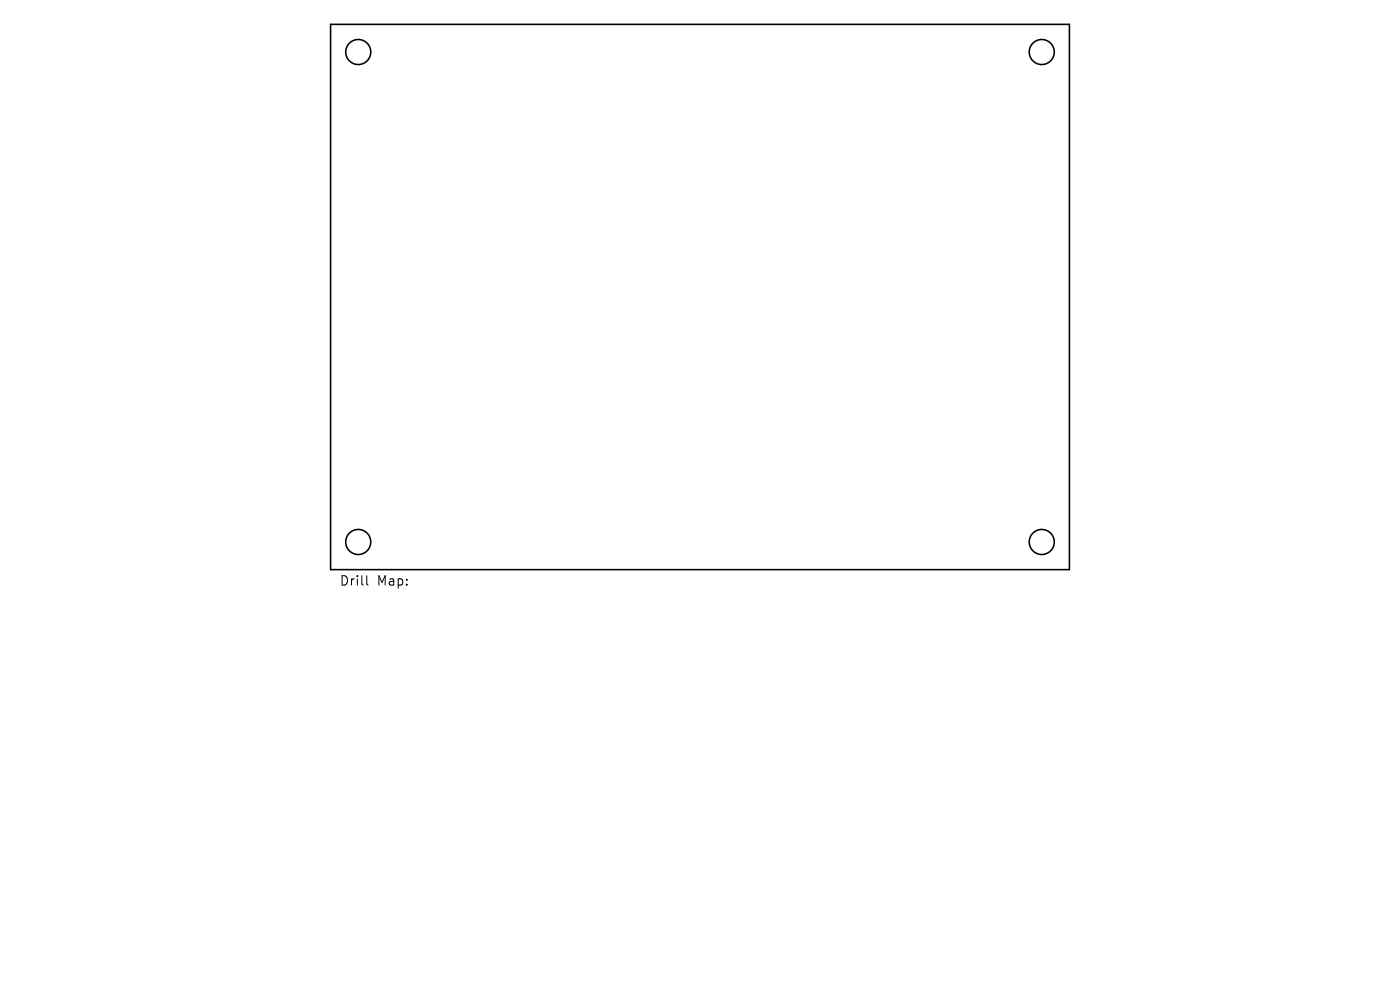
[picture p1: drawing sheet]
<svg xmlns="http://www.w3.org/2000/svg" width="297mm" height="210mm" viewBox="0 0 297 210" stroke-linecap="round" stroke-linejoin="round" font-family="sans-serif">
<defs><g id="words">
<g font-size="2.8">
<text x="72" y="124.5">Drill</text>
<text x="80" y="124.5">Map:</text>
</g>
</g></defs>
<g fill="none" stroke="#000" stroke-width=".34">
<path d="M70.1 5.2h156.8v115.6h-156.8z"/>
<circle cx="76" cy="11" r="2.66"/>
<circle cx="221" cy="11" r="2.66"/>
<circle cx="76" cy="115" r="2.66"/>
<circle cx="221" cy="115" r="2.66"/>
</g>
<path d="M77.8 122.1v1.7l.3 .3" fill="none" stroke="#000" stroke-width=".21"/>
<use href="#words"/>
</svg>
